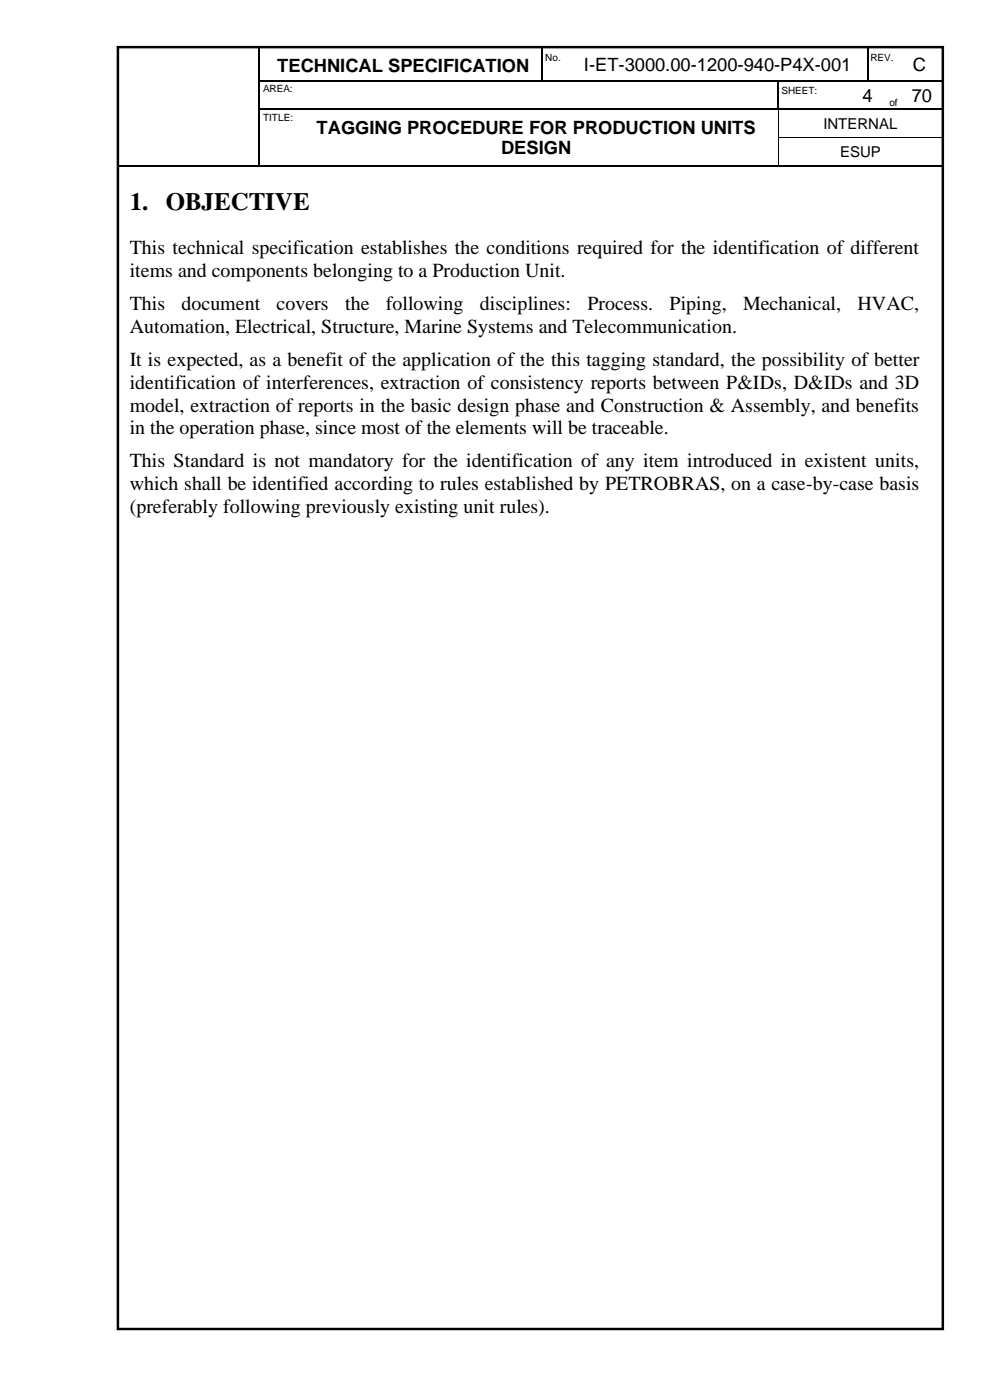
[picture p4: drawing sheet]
<svg xmlns="http://www.w3.org/2000/svg" width="210mm" height="297mm" viewBox="0 0 210 297" stroke-linecap="round" stroke-linejoin="round" font-family="sans-serif">
<defs><g id="words">
<text font-size="5.3" x="27.5" y="44.6">1. OBJECTIVE</text>
<g font-size="4.2">
<text x="27.5" y="53.9">This technical specification establishes the conditions required for the identification of different</text>
<text x="27.5" y="58.8">items and components belonging to a Production Unit.</text>
<text x="27.5" y="65.8">This</text>
<text x="38.5" y="65.8">document</text>
<text x="58.7" y="65.8">covers</text>
<text x="73.2" y="65.8">the</text>
<text x="81.9" y="65.8">following</text>
<text x="101.8" y="65.8">disciplines:</text>
<text x="124.6" y="65.8">Process.</text>
<text x="142" y="65.8">Piping,</text>
<text x="157.6" y="65.8">Mechanical,</text>
<text x="181.9" y="65.8">HVAC,</text>
<text x="27.5" y="70.6">Automation, Electrical, Structure, Marine Systems and Telecommunication.</text>
<text x="27.5" y="77.6">It is expected, as a benefit of the application of the this tagging standard, the possibility of better</text>
<text x="27.5" y="82.5">identification of interferences, extraction of consistency reports between P&amp;IDs, D&amp;IDs and 3D</text>
<text x="27.5" y="87.4">model, extraction of reports in the basic design phase and Construction &amp; Assembly, and benefits</text>
<text x="27.5" y="92.2">in the operation phase, since most of the elements will be traceable.</text>
<text x="27.5" y="99.2">This Standard is not mandatory for the identification of any item introduced in existent units,</text>
<text x="27.5" y="104">which shall be identified according to rules established by PETROBRAS, on a case-by-case basis</text>
<text x="27.5" y="108.9">(preferably following previously existing unit rules).</text>
</g>
<g font-size="3.9">
<text x="58.8" y="15.3">TECHNICAL SPECIFICATION</text>
<text x="123.8" y="15.1">I-ET-3000.00-1200-940-P4X-001</text>
<text x="193.7" y="15.1">C</text>
<text x="183" y="21.5">4</text>
<text x="193.4" y="21.5">70</text>
<text x="67.2" y="28.3">TAGGING PROCEDURE FOR PRODUCTION UNITS</text>
<text x="106.3" y="32.8">DESIGN</text>
</g>
<g font-size="3.2">
<text x="174.7" y="27.3">INTERNAL</text>
<text x="178.2" y="33.3">ESUP</text>
</g>
<g font-size="2.1">
<text x="115.7" y="13">No.</text>
<text x="184.7" y="13">REV.</text>
<text x="55.8" y="19.6">AREA:</text>
<text x="165.8" y="19.9">SHEET:</text>
<text x="188.7" y="22.5">of</text>
<text x="55.8" y="25.6">TITLE:</text>
</g>
</g></defs>
<g fill="none" stroke="#000" stroke-width=".25">
<path d="M55 10v7M55 17.3v5.7M55.2 17.1h7.3M62.8 17.1h52.1M115 10v7M115.2 17.1h4.4M119.8 17.1h45.1M165.1 17.3v5.7M165.2 17.1h14.9M180.3 17.1h3.6M184.1 10v7M184.2 17.1h3.9"/>
<path d="M191.3 17.1h8.8M25 35.1h29.9M55 23.2v5.8M55 29.3v5.7M55.2 23.1h7.3M55.2 35.1h7.3M62.8 23.1h102.1M62.8 35.1h102.2M165.2 35.1h34.8M165.4 23.1h14.7M180.3 23.1h7.8M188.3 23.1h2.8"/>
<path d="M191.3 23.1h8.7M200.1 23.2v5.8M200.1 29.3v5.7"/>
</g>
<g fill="#000">
<path d="M54.9 17h.3v.3h-.3z" fill-rule="evenodd"/>
<path d="M62.5 17h.3v.3h-.3z" fill-rule="evenodd"/>
<path d="M114.9 17h.3v.3h-.3z" fill-rule="evenodd"/>
<path d="M119.6 17h.2v.3h-.2z" fill-rule="evenodd"/>
<path d="M164.9 17h.3v.3h-.3z" fill-rule="evenodd"/>
<path d="M180.1 17h.2v.3h-.2z" fill-rule="evenodd"/>
<path d="M183.9 17h.3v.3h-.3z" fill-rule="evenodd"/>
<path d="M188.1 17h.2v.3h-.2z" fill-rule="evenodd"/>
<path d="M188.3 17h1.8v.3h-1.8z" fill-rule="evenodd"/>
<path d="M190.1 17h.2v.3h-.2z" fill-rule="evenodd"/>
<path d="M190.3 17h.8v.3h-.8z" fill-rule="evenodd"/>
<path d="M191.1 17h.2v.3h-.2z" fill-rule="evenodd"/>
<path d="M54.9 23h.3v.2h-.3z" fill-rule="evenodd"/>
<path d="M54.9 29h.3v.3h-.3z" fill-rule="evenodd"/>
<path d="M54.9 35h.3v.3h-.3z" fill-rule="evenodd"/>
<path d="M62.5 23h.3v.2h-.3z" fill-rule="evenodd"/>
<path d="M62.5 35h.3v.3h-.3z" fill-rule="evenodd"/>
<path d="M164.9 23h.3v.2h-.3z" fill-rule="evenodd"/>
<path d="M165 29h.1v.3h-.1z" fill-rule="evenodd"/>
<path d="M165 35h.2v.3h-.2z" fill-rule="evenodd"/>
<path d="M165.2 23h.2v.2h-.2z" fill-rule="evenodd"/>
<path d="M180.1 23h.2v.2h-.2z" fill-rule="evenodd"/>
<path d="M188.1 23h.2v.2h-.2z" fill-rule="evenodd"/>
<path d="M191.1 23h.2v.2h-.2z" fill-rule="evenodd"/>
<path d="M200 23h.2v.2h-.2z" fill-rule="evenodd"/>
<path d="M200 29h.2v.3h-.2z" fill-rule="evenodd"/>
<path d="M200 35h.2v.3h-.2z" fill-rule="evenodd"/>
<path d="M200 35h.2v.3h-.2z" fill-rule="evenodd"/>
</g>
<path d="M165.1 23.2v5.8M165.1 29.3v5.7M165.1 29.1h34.9" fill="none" stroke="#000" stroke-width=".21"/>
<path d="M25 10h175v272h-175z" fill="none" stroke="#000" stroke-width=".53"/>
<use href="#words"/>
</svg>
